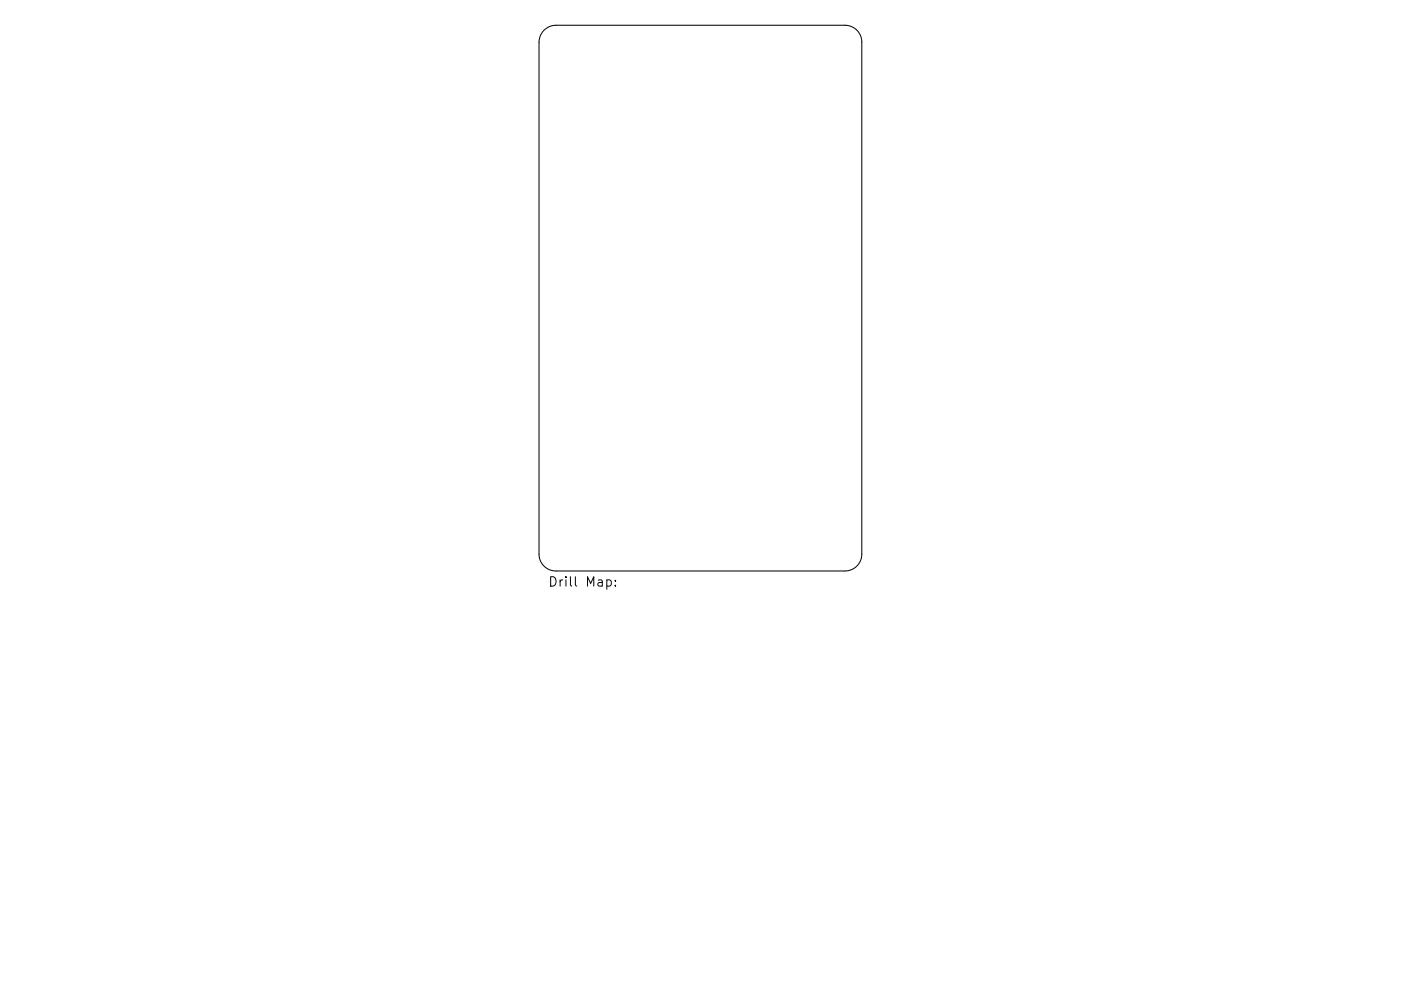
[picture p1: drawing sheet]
<svg xmlns="http://www.w3.org/2000/svg" width="297mm" height="210mm" viewBox="0 0 297 210" stroke-linecap="round" stroke-linejoin="round" font-family="sans-serif">
<defs><g id="words">
<text font-size="2.8" x="116.2" y="124.5">Drill Map:</text>
</g></defs>
<path d="M115.3 6.4a3.6 3.6 0 0 1 2.6-1h61.2a3.6 3.6 0 0 1 3.6 3.5v108.7a3.6 3.6 0 0 1-3.6 3.5h-61.2a3.6 3.6 0 0 1-3.6-3.5v-108.7a3.6 3.6 0 0 1 1-2.5z" fill="none" stroke="#000" stroke-width=".22"/>
<path d="M128.7 123.1l.5-.1 .4 .4v.6l-.2 .3h-.7M130.5 124.2v.2M130.5 123.1v.2" fill="none" stroke="#000" stroke-width=".21"/>
<use href="#words"/>
</svg>
